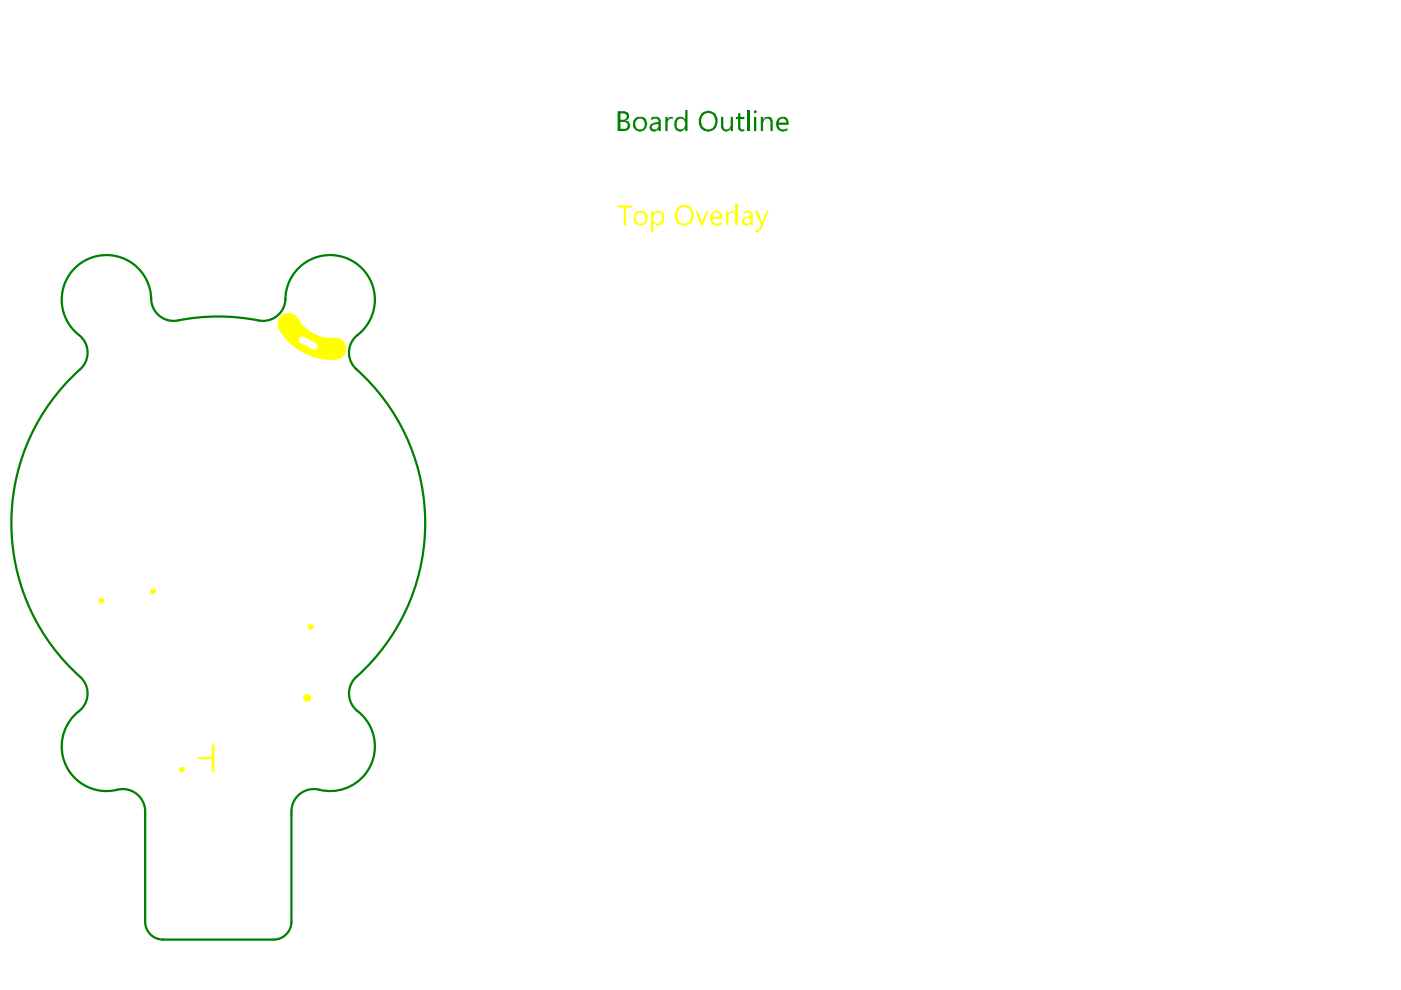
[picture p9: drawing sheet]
<svg xmlns="http://www.w3.org/2000/svg" width="297mm" height="210mm" viewBox="0 0 297 210" stroke-linecap="round" stroke-linejoin="round" font-family="sans-serif">
<path d="M30.8 172v23.4M61.8 172v23.4M34.6 199.2h23.4" fill="none" stroke="#008000" stroke-width=".48"/>
<g fill="#008000">
<path d="M141.1 24.8h.4v.6l.2-.1a.74 .74 0 0 1 .9-.5v.5a.67 .67 0 0 0-.9 .4h-.2v2.1h-.4z"/>
<path d="M152.9 24.8h.5v1.9a.79 .79 0 0 0 .8 .7 .79 .79 0 0 0 .7-.8v-1.8h.5v3h-.5v-.5l-.1 .1a1.05 1.05 0 0 1-1.2 .5 1.05 1.05 0 0 1-.7-1.1z"/>
<path d="M156.5 24.1l.5-.2v.9h.8v.5h-.8v1.8a.55 .55 0 0 0 .8 .3v.4h-.1a.75 .75 0 0 1-1-.1l-.2-.4v-2h-.5v-.5h.5z"/>
<path d="M158.4 23.3h.5v4.5h-.5z"/>
<path d="M161.3 24.8h.5v.5a1.21 1.21 0 0 1 1.9 0l.1 2.5h-.4v-1.8a.73 .73 0 0 0-.7-.9 .73 .73 0 0 0-.8 .8l-.1 .1v1.8h-.5z"/>
<path d="M131.5 24.1v1.3h.5a.68 .68 0 0 0 .9-.7 .68 .68 0 0 0-.9-.6zM131.5 25.9v1.4h.8a.69 .69 0 0 0 .7-.5 .69 .69 0 0 0-.4-.8l-.1-.1zM130.9 23.6h1.5a1 1 0 0 1 1 .8 1 1 0 0 1-.6 1.1h-.2l.2 .1a1.1 1.1 0 0 1 .8 1.3 1.1 1.1 0 0 1-1.2 .9h-1.5z"/>
<path d="M134.8 25.6v.1a1.1 1.1 0 0 0 .1 1.4 1.1 1.1 0 0 0 1.3 .2h.2a1.33 1.33 0 0 0-.5-2.2 .97 .97 0 0 0-1 .5zM134.6 25.1a1.94 1.94 0 0 1 2.4 .2v.1a1.83 1.83 0 0 1-.3 2.1 1.6 1.6 0 0 1-1.8 .1 1.6 1.6 0 0 1-.7-1.7z"/>
<path d="M138.3 26.6v.2h-.1a.67 .67 0 0 0 .6 .6 .67 .67 0 0 0 .7-.5l.1-.6h-.7zM138.1 24.9h.1a1.26 1.26 0 0 1 1.9 .7v2.2h-.5v-.5a1.01 1.01 0 0 1-1.1 .6 1.01 1.01 0 0 1-.8-1.1h.1a1.07 1.07 0 0 1 1-.8l.8-.1a.74 .74 0 0 0-.5-.8 .74 .74 0 0 0-.8 .3h-.2v.1z"/>
<path d="M143.4 25a1.49 1.49 0 0 1 1.9 .3v-2h.5v4.5h-.5v-.5h-.1a1.15 1.15 0 0 1-1.3 .6 1.15 1.15 0 0 1-.9-1.1l-.1-.5zM143.6 25.5l-.1 .6a.95 .95 0 0 0 .7 1.3 .95 .95 0 0 0 1.1-.9v-.5a.88 .88 0 0 0-.6-.8 .88 .88 0 0 0-.9 .2z"/>
<path d="M149 24.4v.1a2.18 2.18 0 0 0 0 2.4h.1a1.34 1.34 0 0 0 1.6 .5 1.34 1.34 0 0 0 .8-1.3 1.61 1.61 0 0 0-1.5-2.2l-.5 .2zM148.7 24.1a2.18 2.18 0 0 1 3 0v.1a2.5 2.5 0 0 1-.4 3.3 2.05 2.05 0 0 1-2.4-.1 2.05 2.05 0 0 1-.6-2.4z"/>
<path d="M159.9 23.5a.3 .3 0 0 1 .4-.1 .3 .3 0 0 1 0 .4v.1a.35 .35 0 0 1-.4 0 .35 .35 0 0 1 0-.4zM159.9 24.8h.4v3h-.4z"/>
<path d="M165.3 25.4l-.3 .6h1.7a.83 .83 0 0 0-.5-.8 .83 .83 0 0 0-.9 .2zM164.9 25.1a1.36 1.36 0 0 1 1.7-.2 1.36 1.36 0 0 1 .6 1.6h-2.2v.1a1.16 1.16 0 0 0 2 .6v.3a1.49 1.49 0 0 1-1.7 .2 1.49 1.49 0 0 1-.7-1.5l.1-.7z"/>
</g>
<path d="M30.8 172a4.7 4.7 0 0 0-5.9-4.6 9.5 9.5 0 0 1-11-5.4 9.5 9.5 0 0 1 3.5-11.8 4.7 4.7 0 0 0-.4-6.7 43.9 43.9 0 0 1 .6-65.8 4.7 4.7 0 0 0-.9-6.7 9.5 9.5 0 0 1 1.9-16.1 9.5 9.5 0 0 1 13.5 9 4.7 4.7 0 0 0 5.6 4 46.5 46.5 0 0 1 18 .1 4.7 4.7 0 0 0 4.8-4.6 9.5 9.5 0 0 1 14-8.2 9.5 9.5 0 0 1 .9 16.2 4.7 4.7 0 0 0 .2 6.9 43.9 43.9 0 0 1-.6 65.8 4.7 4.7 0 0 0 .8 6.7 9.5 9.5 0 0 1 2.6 11.9 9.5 9.5 0 0 1-11.3 4.6 4.7 4.7 0 0 0-5.3 4.7M30.8 195.4a3.8 3.8 0 0 0 3.8 3.8M61.8 195.4a3.8 3.8 0 0 1-3.8 3.8" fill="none" stroke="#008000" stroke-width=".48"/>
<g fill="#ff0">
<path d="M42 160.5h2.9v-2.6h.6v5.7h-.6v-2.6h-2.9z"/>
<path d="M130.9 43.5h3.1v.5h-1.2v3.7h-.5v-3.7h-1.4z"/>
<path d="M147.5 44.7h.4l.9 2.2v.5l.9-2.7h.5l-1.2 3h-.5z"/>
<path d="M154 44.7h.4v.6a.9 .9 0 0 1 1.1-.6v.5a.53 .53 0 0 0-.8 .3l-.3 .2v2h-.4z"/>
<path d="M156 43.3h.5v4.4h-.5z"/>
<path d="M160.1 44.7h.6l.8 2.6 1-2.6h.5l-1.7 4.1a.95 .95 0 0 1-1.1 .4v-.5h.1a.49 .49 0 0 0 .8-.3l.2-.7z"/>
<path d="M59.5 67a2.42 2.42 0 0 1 4 1 8.7 8.7 0 0 0 8 3.7 2.36 2.36 0 0 1 1.9 2.7 2.36 2.36 0 0 1-2.7 1.9 13 13 0 0 1-11.6-6.4 2.34 2.34 0 0 1 .4-2.9zM63.6 71.5a.74 .74 0 0 0 .2 1.2l2.5 1.4a.74 .74 0 0 0 1-.4 .74 .74 0 0 0-.3-1l-2.6-1.3-.4-.1z"/>
<path d="M135 45.3v.3a1.06 1.06 0 0 0 .1 1.5 1.06 1.06 0 0 0 1.5-.1 1.31 1.31 0 0 0-.2-1.8l-1-.1zM134.6 45.2a2.06 2.06 0 0 1 2.1-.3 2.19 2.19 0 0 1 .4 2.2l-.1 .2a1.51 1.51 0 0 1-2.1 .2 1.51 1.51 0 0 1-.3-2z"/>
<path d="M138.1 44.7h.4v.5l.2-.1a1.44 1.44 0 0 1 1.8-.1 2.09 2.09 0 0 1 .2 2.1h-.1a1.27 1.27 0 0 1-1.7 .5l-.4-.2v1.8h-.4zM138.8 45.3l-.3 .6 .2 .9a.81 .81 0 0 0 .7 .6 .81 .81 0 0 0 .8-.6l.1-.4a1 1 0 0 0-.1-1 1 1 0 0 0-1.1-.3z"/>
<path d="M144 44.4a2.05 2.05 0 0 0 .4 2.9 1.61 1.61 0 0 0 2.2-1.7 1.51 1.51 0 0 0-1.9-1.6h-.3zM143.6 44a2.17 2.17 0 0 1 3 0v.1a2.39 2.39 0 0 1-.6 3.5h-.2a1.93 1.93 0 0 1-2.7-2.1v-.4z"/>
<path d="M151.2 45.5l-.1 .4h1.7a.83 .83 0 0 0-.6-.8 .83 .83 0 0 0-.9 .2zM150.9 45.1l.3-.2a1.38 1.38 0 0 1 1.9 .7l.1 .8h-2.1a1.07 1.07 0 0 0 .6 1 1.07 1.07 0 0 0 1.2-.3h.1v.4a1.45 1.45 0 0 1-1.6 .2 1.45 1.45 0 0 1-.8-1.4v-.5z"/>
<path d="M157.8 46.5a.68 .68 0 0 0 .5 .9 .68 .68 0 0 0 .8-.6v-.6zM157.6 45l.8-.3a.92 .92 0 0 1 1.2 1.1v1.9h-.5v-.4v.1a1.09 1.09 0 0 1-1.8 0v-.1a1.04 1.04 0 0 1 1-1.4l.8-.1v-.1a.7 .7 0 0 0-.9-.6l-.6 .4z"/>
</g>
<g fill="none" stroke="#ff0" stroke-width=".71">
<circle cx="21.5" cy="127.4" r=".24"/>
<circle cx="32.4" cy="125.4" r=".24"/>
<circle cx="65.8" cy="132.9" r=".24"/>
<circle cx="38.5" cy="163.2" r=".24"/>
</g>
<circle cx="65.1" cy="148" r=".36" fill="none" stroke="#ff0" stroke-width=".95"/>
</svg>
